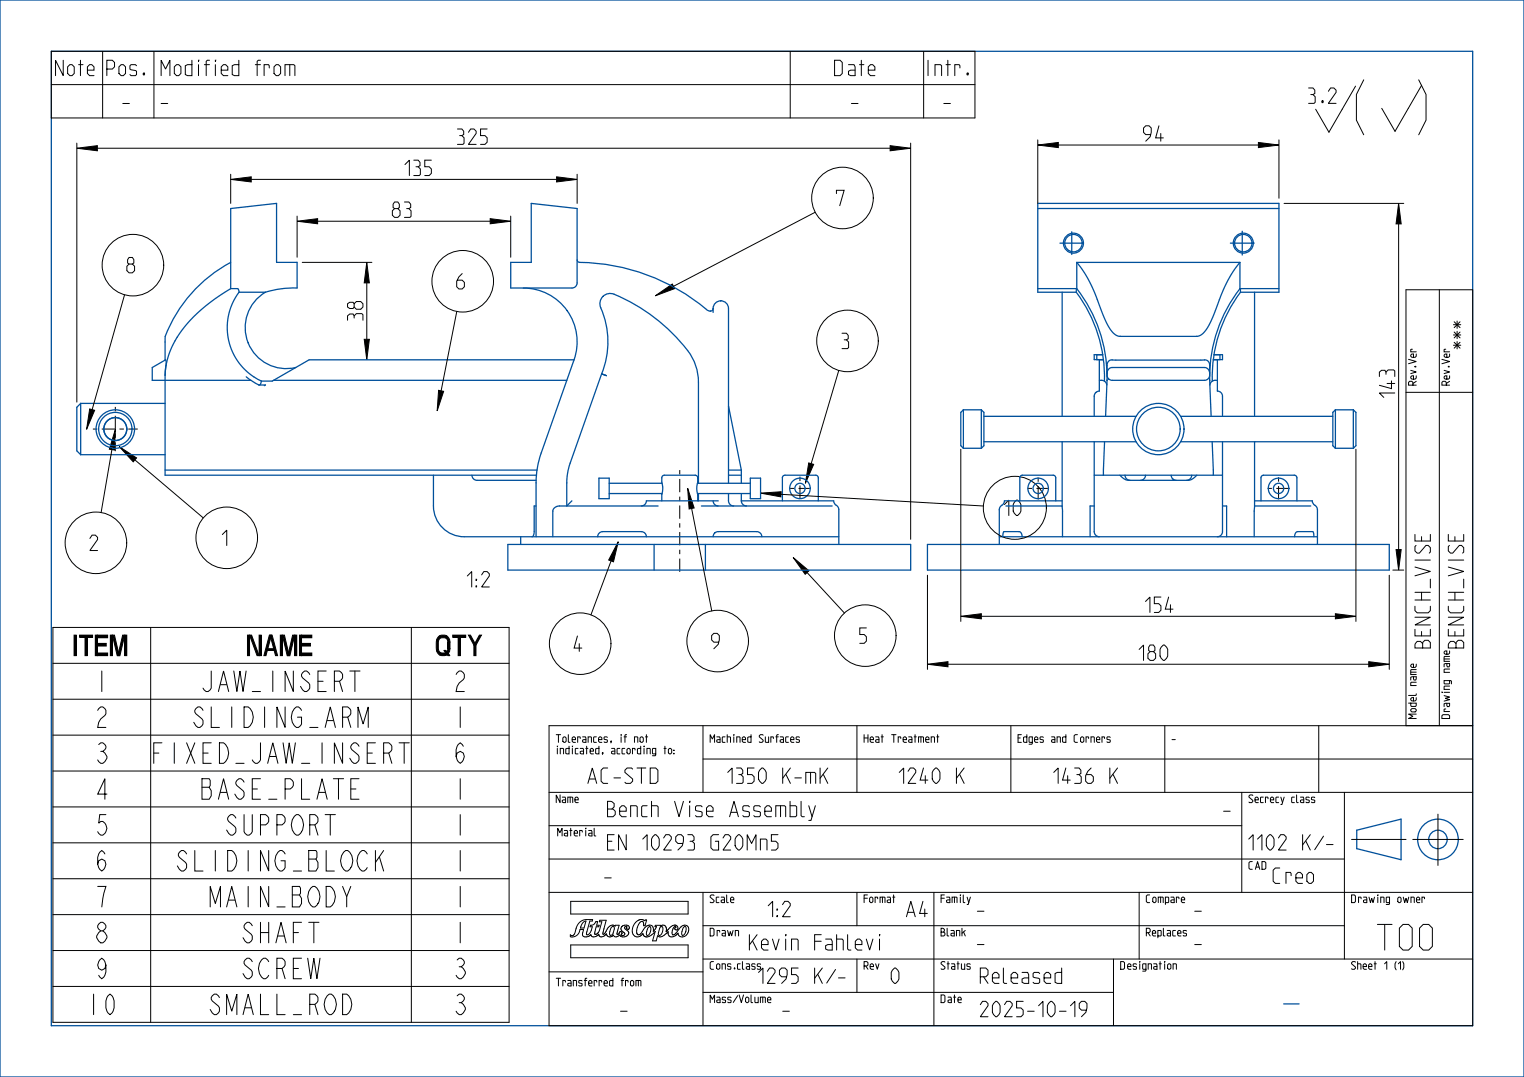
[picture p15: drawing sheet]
<svg xmlns="http://www.w3.org/2000/svg" width="297mm" height="210mm" viewBox="0 0 297 210" stroke-linecap="round" stroke-linejoin="round" font-family="sans-serif">
<defs><g id="words">
<text font-size="13" x="264.3" y="25.6">( )</text>
<text font-size="9.1" fill="#00509b" x="249.3" y="198.3">-</text>
<text font-size="6.5" x="268.6" y="185.3">TOO</text>
<g font-size="5.2">
<text x="13.6" y="127.8">ITEM</text>
<text x="48.5" y="127.8">NAME</text>
<text x="85" y="127.8">QTY</text>
<text x="18.3" y="134.8">1</text>
<text x="39.2" y="134.8">JAW_INSERT</text>
<text x="88.1" y="134.8">2</text>
<text x="18.3" y="141.8">2</text>
<text x="37.6" y="141.8">SLIDING_ARM</text>
<text x="88.1" y="141.8">1</text>
<text x="18.3" y="148.8">3</text>
<text x="29.8" y="148.8">FIXED_JAW_INSERT</text>
<text x="88.1" y="148.8">6</text>
<text x="18.3" y="155.8">4</text>
<text x="39.2" y="155.8">BASE_PLATE</text>
<text x="88.1" y="155.8">1</text>
<text x="18.3" y="162.8">5</text>
<text x="43.8" y="162.8">SUPPORT</text>
<text x="88.1" y="162.8">1</text>
<text x="18.3" y="169.8">6</text>
<text x="34.5" y="169.8">SLIDING_BLOCK</text>
<text x="88.1" y="169.8">1</text>
<text x="18.3" y="176.8">7</text>
<text x="40.7" y="176.8">MAIN_BODY</text>
<text x="88.1" y="176.8">1</text>
<text x="18.3" y="183.8">8</text>
<text x="47" y="183.8">SHAFT</text>
<text x="88.1" y="183.8">1</text>
<text x="18.3" y="190.8">9</text>
<text x="47" y="190.8">SCREW</text>
<text x="88.1" y="190.8">3</text>
<text x="16.7" y="197.8">10</text>
<text x="40.7" y="197.8">SMALL_ROD</text>
<text x="88.1" y="197.8">3</text>
</g>
<g font-size="3.9">
<text x="10.3" y="14.8">Note</text>
<text x="20.3" y="14.8">Pos.</text>
<text x="31.4" y="14.8">Modified from</text>
<text x="162.3" y="14.8">Date</text>
<text x="179.1" y="14.8">Intr.</text>
<text x="23.8" y="21.3">-</text>
<text x="31.4" y="21.3">-</text>
<text x="165.8" y="21.3">-</text>
<text x="183.8" y="21.3">-</text>
<text x="255" y="20.2">3.2</text>
<text x="89.2" y="28.2">325</text>
<text x="222.9" y="27.5">94</text>
<text x="78.9" y="34.2">135</text>
<text x="163" y="40.1">7</text>
<text x="76.5" y="42.4">83</text>
<text x="24.7" y="53.2">8</text>
<text x="89" y="56.3">6</text>
<text x="70.7" y="62.4" transform="rotate(-90 70.7 62.4)">38</text>
<text x="164.1" y="68">3</text>
<text x="285.3" y="68" transform="rotate(-90 285.3 68)">***</text>
<text x="271.8" y="77.5" transform="rotate(-90 271.8 77.5)">143</text>
<text x="17.5" y="107.3">2</text>
<text x="43.3" y="106.4">1</text>
<text x="89.2" y="114.5">1:2</text>
<text x="223.2" y="119.4">154</text>
<text x="167.5" y="125.4">5</text>
<text x="111.9" y="127">4</text>
<text x="138.7" y="126.5">9</text>
<text x="222" y="128.8">180</text>
<text x="278.7" y="126.4" transform="rotate(-90 278.7 126.4)">BENCH_VISE</text>
<text x="285.3" y="126.4" transform="rotate(-90 285.3 126.4)">BENCH_VISE</text>
<text x="115" y="152.8">AC-STD</text>
<text x="141.5" y="152.8">1350 K-mK</text>
<text x="175" y="152.8">1240 K</text>
<text x="205" y="152.8">1436 K</text>
<text x="117.8" y="159.3">Bench Vise Assembly</text>
<text x="238.3" y="159.3">-</text>
<text x="117.8" y="165.8">EN 10293 G20Mn5</text>
<text x="242.6" y="165.8">1102 K/-</text>
<text x="117.8" y="172.3">-</text>
<text x="248.1" y="172.3">Creo</text>
<text x="148.5" y="178.8">1:2</text>
<text x="176.6" y="178.8">A4</text>
<text x="190.5" y="178.8">-</text>
<text x="232.8" y="178.8">-</text>
<text x="145.4" y="185.3">Kevin Fahlevi</text>
<text x="190.5" y="185.3">-</text>
<text x="232.8" y="185.3">-</text>
<text x="147.8" y="191.8">1295 K/-</text>
<text x="173.1" y="191.8">0</text>
<text x="190.4" y="191.8">Released</text>
<text x="120.8" y="198.3">-</text>
<text x="152.5" y="198.3">-</text>
<text x="190.4" y="198.3">2025-10-19</text>
</g>
<text font-size="3.9" fill="#00509b" x="195.7" y="100.5">10</text>
<g font-size="2">
<text x="276" y="75.1" transform="rotate(-90 276 75.1)">Rev.Ver</text>
<text x="282.5" y="75.1" transform="rotate(-90 282.5 75.1)">Rev.Ver</text>
<text x="276" y="140.1" transform="rotate(-90 276 140.1)">Model name</text>
<text x="282.5" y="140.1" transform="rotate(-90 282.5 140.1)">Drawing name</text>
<text x="108.4" y="144.8">Tolerances, if not</text>
<text x="108.4" y="147">indicated, according to:</text>
<text x="138.4" y="144.8">Machined Surfaces</text>
<text x="168.4" y="144.8">Heat Treatment</text>
<text x="198.4" y="144.8">Edges and Corners</text>
<text x="228.4" y="144.8">-</text>
<text x="108.4" y="156.5">Name</text>
<text x="243.4" y="156.5">Secrecy class</text>
<text x="108.4" y="163">Material</text>
<text x="243.4" y="169.5">CAD</text>
<text x="138.4" y="176">Scale</text>
<text x="168.4" y="176">Format</text>
<text x="183.4" y="176">Family</text>
<text x="223.4" y="176">Compare</text>
<text x="263.4" y="176">Drawing owner</text>
<text x="138.4" y="182.5">Drawn</text>
<text x="183.4" y="182.5">Blank</text>
<text x="223.4" y="182.5">Replaces</text>
<text x="138.4" y="189">Cons.class</text>
<text x="168.4" y="189">Rev</text>
<text x="183.4" y="189">Status</text>
<text x="218.4" y="189">Designation</text>
<text x="263.4" y="189">Sheet 1 (1)</text>
<text x="108.4" y="192.3">Transferred from</text>
<text x="138.4" y="195.5">Mass/Volume</text>
<text x="183.4" y="195.5">Date</text>
</g>
</g></defs>
<g fill="#000">
<path d="M15 28.9l4-.5v1zM45 35l4-.5v1zM108.5 34.5l4 .5-4 .5zM173.5 28.4l4 .5-4 .5zM202.2 28.3l4-.5v1zM245.2 27.8l4 .5-4 .5zM272.6 39.7l.5 4h-1zM57.9 43.1l4-.5v1zM71.5 51.2l.5 4h-1zM95.5 42.6l4 .5-4 .5zM127.7 57.7l3.3-2.3 .5 .9zM71 66.2h1l-.5 4z"/>
<path d="M17.5 79.7l.9 .3-1.5 3.7zM22.5 83.7l-.2 4.1-1-.2zM23.2 87.1l3.4 2.2-.6 .8zM85.5 76.1l1 .2-1.3 3.8zM134 95.2l1.3 3.8-1 .2zM148.2 96.2l4-.3v1zM157.6 90.3l1 .2-1.6 3.7zM120.5 105.6l-.9 3.9-1-.3zM154.6 108.7l3.1 2.6-.8 .7zM272.1 107.2h1l-.5 4zM180.7 129.5l4-.5v1zM187.2 120.2l4-.5v1z"/>
<path d="M260.2 119.7l4 .5-4 .5zM266.7 129l4 .5-4 .5z"/>
</g>
<g fill="none" stroke="#000" stroke-width=".19">
<path d="M10 10h180v13h-180zM10 16.5h180M20 10v13M30 10v13M154 10v13M180 10v13M264.2 16.8l-5.2 9-2.6-4.5M15 28.9l4-.5v1zM15 27.9v50.5M19 28.9h154.5M45 35l4-.5v1zM45 34v5.7"/>
<path d="M49 35h59.5M108.5 34.5l4 .5-4 .5zM112.5 34v5.7M173.5 28.4l4 .5-4 .5zM177.5 27.9v77.3M202.2 28.3l4-.5v1zM202.2 27.3v12.4M206.2 28.3h39M245.2 27.8l4 .5-4 .5zM249.2 27.3v11.4M250.2 39.7h23.4M272.6 39.7l.5 4h-1z"/>
<path d="M24.3 57.5l-6.3 22.4M57.9 43.1l4-.5v1zM57.9 42.1v8.1M58.9 51.2h13.6M61.9 43.1h33.6M71.5 51.2l.5 4h-1zM71.5 55.2v11M95.5 42.6l4 .5-4 .5zM99.5 42.1v8.1M127.7 57.7l3.3-2.3 .5 .9zM158.9 41.4l-27.7 14.4M272.6 43.7v63.5"/>
<path d="M280.5 56.5v85M17.5 79.7l.9 .3-1.5 3.7zM71 66.2h1l-.5 4zM85.5 76.1l1 .2-1.3 3.8zM89 60.7l-3 15.5M163.5 72.2l-5.4 18.2M274 76.5h13M21.8 87.7l-2.1 12.2M22.5 83.7l-.2 4.1-1-.2zM23.2 87.1l3.4 2.2-.6 .8zM26.3 89.7l13.3 11.3M134 95.2l1.3 3.8-1 .2z"/>
<path d="M134.8 99.1l3.9 20M148.2 96.2l4-.3v1zM152.2 96.4l39.4 2.3M157.6 90.3l1 .2-1.6 3.7zM187.2 87.6v33.6M264.2 87.6v33.6M119.1 109.4l-3.9 10.5M120.5 105.6l-.9 3.9-1-.3zM154.6 108.7l3.1 2.6-.8 .7zM157.3 111.6l7.3 7.9M180.7 112.2v18.3M260.2 119.7l4 .5-4 .5z"/>
<path d="M270.7 112.2v18.3M271.4 111.2h2.2M272.1 107.2h1l-.5 4zM10.3 122.3h88.9v77h-88.9zM10.3 129.3h88.9M10.3 136.3h88.9M29.4 122.3v77M80.2 122.3v77M180.7 129.5l4-.5v1zM184.7 129.5h82M187.2 120.2l4-.5v1zM191.2 120.2h69"/>
<path d="M266.7 129l4 .5-4 .5zM10.3 143.3h88.9M10.3 150.3h88.9M10.3 157.3h88.9M107 154.5h180M137 148h150M137 141.5v13M167 141.5v13M197 141.5v13M227 141.5v13M242 154.5v19.5M257 141.5v13"/>
<path d="M262 154.5v32.5M274 141.5v-85h13v143.5h-180v-58.5h180M280.2 158.8v10M10.3 164.3h88.9M10.3 171.3h88.9M10.3 178.3h88.9M107 161h135M107 167.5h155M107 174h180M111.2 175.8h22.9v2.4h-22.9zM113.7 179.9l.5-.3-.4 1.4h-.7zM116.1 179.7l-.4 .6-.6 .1-.1 .3h.4l-.2 .7-.3 .6-.4 .3a.35 .35 0 0 1-.1-.6l.6-2.1h.4l.1-.3h-1.4l-.7 .2-.7 .6-.4 .9a2.12 2.12 0 0 1-.8 1.4l-.4-.1v.3l.7 .1 .6-.3 .4-.5 .2-.7h.7l-.1 .7a.73 .73 0 0 0 .3 .8 .73 .73 0 0 0 .9-.2l.4-.2a.94 .94 0 0 0 1.5-.1 .58 .58 0 0 0 .4 .5 .58 .58 0 0 0 .7-.2l.4-.4a.76 .76 0 0 0 .6 .6 .76 .76 0 0 0 .7-.4 .69 .69 0 0 0 1.2 0 1 1 0 0 0 1.1 .3 1 1 0 0 0 .7-.8l-.2-.3a.6 .6 0 0 1-.5-.8h.3v.1a.28 .28 0 0 0 .3 .4 .28 .28 0 0 0 .2-.4 .83 .83 0 0 0-1-.4 .83 .83 0 0 0-.5 1l.4 .4a.36 .36 0 0 1 .2 .5 .36 .36 0 0 1-.6 0"/>
<path d="M116.1 179.7h.4l-.2 .7h.5l-.1 .3h-.5l-.3 1a.32 .32 0 0 0 .1 .5 .32 .32 0 0 0 .5-.2l.3-.6 .5-1.7h-.5l.1-.3h1.2l-.4 1.8a.85 .85 0 0 0-.1 1l.5-.6a1.45 1.45 0 0 1 1.4-1.2l.4 .2v-.2h.8l-.5 1.6 .1 .2 .3-.1a.32 .32 0 0 1 .2-.4 .32 .32 0 0 1 .4 .1 .32 .32 0 0 1-.1 .5M116.1 179.7h.1M124 179.7a1.2 1.2 0 0 1 1.6-.2l.4-.1-.3 1.1h-.3v-.1a.5 .5 0 0 0-.3-.7 .5 .5 0 0 0-.6 .5 1.78 1.78 0 0 0-.3 2h.4l.3-.2a2.5 2.5 0 0 1 1.6-1.6 .82 .82 0 0 1 .8 1.2l.6-.9h-.3l.1-.3h1v.2a.8 .8 0 0 1 1 .1 .8 .8 0 0 1 .1 1l.3-.3a1.45 1.45 0 0 1 1.9-.8 .37 .37 0 0 1 .1 .5 .37 .37 0 0 1-.6 0l.2-.3a.19 .19 0 0 0-.2-.2 .19 .19 0 0 0-.2 .2l-.3 1.1a.34 .34 0 0 0 .2 .4 .34 .34 0 0 0 .4-.2 3.9 3.9 0 0 1 1.8-1.7 1.05 1.05 0 0 1 .9 .8 1.05 1.05 0 0 1-.5 1.1 .92 .92 0 0 1-.9 .4 .92 .92 0 0 1-.8-.8l-.1 .2a1.32 1.32 0 0 1-1.6 .4l-.2-.4v-.4l-.9 .7a.85 .85 0 0 1-1.1 .1l-.3 1h-.7l.5-1.9-.1 .1a1.75 1.75 0 0 1-1.9 .9l-.4-.5-.1 .1a1.11 1.11 0 0 1-1.5 .3 1.11 1.11 0 0 1-.4-1.4l.3-.8zM137 174v26M167 174v6.5M182 174v26M222 174v13M263.4 163.7h10.6M275.3 163.7h9.8M10.3 185.3h88.9M10.3 192.3h88.9M107 189.5h30"/>
<path d="M111.2 184.3h22.9v2.5h-22.9zM119.2 180.8l.4-.1 .1 .4-.3 1-.5 .3-.1-.6zM121.1 182.3h.1M125.7 182.6h.1M126.4 180.8l.4-.1v.7l-.3 .8-.4 .2-.1-.5zM126.6 180.7h.1M128.7 180.8l.4-.1 .1 .6-.3 .8-.4 .3-.2-.4zM133.3 180.8l.3-.1 .1 .7-.3 .7-.4 .3-.1-.6zM133.5 180.7h.1M137 180.5h125M137 187h150M137 193.5h80"/>
<path d="M167 187v6.5M217 187v13"/>
<circle cx="164.2" cy="38.6" r="6"/>
<circle cx="25.9" cy="51.7" r="6"/>
<circle cx="90.2" cy="54.8" r="6"/>
<circle cx="165.2" cy="66.5" r="6"/>
<circle cx="197.8" cy="99" r="6.1"/>
<circle cx="18.7" cy="105.8" r="6"/>
<circle cx="44.2" cy="104.9" r="6"/>
<circle cx="113.1" cy="125.5" r="6"/>
<circle cx="139.9" cy="125" r="6"/>
<circle cx="168.6" cy="123.9" r="6"/>
</g>
<g fill="none" stroke="#00509b" stroke-width=".25">
<path d="M0 0h297v210h-297zM10 10h277v190h-277zM103.5 39.7l9 1v14.5a1 1 0 0 1-1 1h-12v-5h4zM45 51.2a27 27 0 0 0-12.8 14.7v4.3M45 56.3v-15.6l8.9-1v11.5h4v5a18.6 18.6 0 0 0-6.2 .8M45 56.3h1.3l.3 .7M45 56.3a27.9 27.9 0 0 0-11.3 10.9l-1.1 3-.4 3M46.6 57h5.1M46.6 57a11.5 11.5 0 0 0 4.4 17.3M51.7 57a8 8 0 0 0-3.3 9.9 8 8 0 0 0 9.2 4.8M102 56.2a10.5 10.5 0 0 1 9.9 13.9M112.5 50.7l.2 .4a40.5 40.5 0 0 1 25.4 9.5l.3 .1a.51 .51 0 0 0 .6-.5"/>
<path d="M202.2 56.3h7.6M202.2 40.7h47M206.6 47.4h4.4M207 57v24.2M208.9 45.2v4.4M209.7 57a27.5 27.5 0 0 1 5.5 17.3M209.7 57h-7.5v-17.3h47v17.3h-7.5M209.7 56.3v.7M209.8 56.3a28.1 28.1 0 0 1 5.9 17.9M209.8 51.2a27.9 27.9 0 0 1 4.9 9.6l.7 1.7a4.7 4.7 0 0 0 2.6 3.1h15.2a3.1 3.1 0 0 0 2.3-2l1.8-4.2a24.7 24.7 0 0 1 4.3-8.2M209.8 51.2h31.8M209.8 51.2v5.1"/>
<path d="M239.8 47.4h4.6M241.6 56.3h7.6M241.6 51.2v5.1M241.7 56.3a28.1 28.1 0 0 0-6 17.9M241.7 56.3v.7M241.7 57a27.5 27.5 0 0 0-5.4 17.3M242.1 45.1v4.6M244.5 57v24.2M15.7 78.7l-.7 .7v8.5l.7 .8M15.7 78.7v10M15.7 78.7h16.5M32.2 73.2v19.5h72.3"/>
<path d="M32.2 73.2l.2-2.4-.2-.6-2.5 1.5v2.5h19.2M48 73.5l2.5 1.6M50.5 75.1h1.2l-.2 .1M51 74.3l-.3 .6-.2 .2M53.3 74.2h57.2M111.9 70.1l-6.4 18.2a17.5 17.5 0 0 0-1 5.9v10.5M111.9 70.2h-51.7l-7.2 4.1h-2M117.2 72.9a16.9 16.9 0 0 0-.3-13.3 2 2 0 0 1 2.8-2.2 34.3 34.3 0 0 1 15.2 12.3l.9 2.3 .3 1.7v20.5M117.2 72.9l-6.5 18.7-.2 1.9v5.2l1-1M117.2 72.9l1 .4M139 60.2a1.5 1.5 0 0 1 1.5-1.5 1.5 1.5 0 0 1 1.5 1.5v34M139 60.2v.7"/>
<path d="M142 79.2l2.5 12.5M187.7 79.9l-.5 .5v6.5l.5 .5M187.7 79.9v7.5M187.7 79.9h3.5M191.2 79.9v7.5M191.2 79.9l.5 .5v6.5l-.5 .5M213.7 69.2v.9M214.2 70.1v6.2l-.7 .2-.2 .5-.1 4.2M214.2 74.2a1.15 1.15 0 0 1 1.5 .9M214.2 70.2h.8M214.9 69.2h-1.7v.9h1.8M215.7 74.1v.1"/>
<path d="M215.7 72.8l.3-.8 .7-.3h18.1l.7 .3 .2 .8M215.7 74.2l-.2 7M216.1 70.4l.5-.2h18.4l.4 .2 .3 .5v2.3a1 1 0 0 1-1 1l-18.2-.1-.5-.2-.3-.7 .1-2.1zM235.7 74.2l.3 7M235.7 74.1l.1 .1M236.4 70.2h.8M236.6 69.2h1.6v.9h-1.7M237.2 70.1v6.2a1 1 0 0 1 1 1v3.9M237.2 74.2a1.15 1.15 0 0 0-1.4 .9M237.7 69.2v.9M260.2 79.9h3.5M260.2 79.9l-.5 .5v6.5l.5 .5"/>
<path d="M260.2 79.9v7.5M263.7 79.9l.5 .5v6.5l-.5 .5M263.7 79.9v7.5M15.7 88.7h16.5M32.2 91.7h72.5M84.5 92.7v6a6 6 0 0 0 6 6h73M92 92.7a1 1 0 0 0 1 1h11.5M104.5 98.7h-.4v5.1l-.1 .6-.3 .3M116.7 93.2h2v4h-2zM118.7 96.2h10.3M118.7 94.2h10.3M128.3 98.7h-19.7l-.6 .4-.3 .5v5.1"/>
<path d="M135.9 96.2h10.3M135.9 94.2h10.3M136 96.4h.1M136 96.4l-.2-1.2 .2-2-.3-.5h-6.2l-.5 .2v.3l.2 2-.2 2.5M136 96.4v1.3M136.1 96.2v1.5M136.7 98.7h25.5M139 97.7a1 1 0 0 0 1 1M140 97.7h-14a1 1 0 0 1-1 1M142 96.2v1.5a1 1 0 0 0 1 1M142 92.7h2.5M142 91.7h2.5"/>
<path d="M144.5 97.7h18l.1 .5a1.68 1.68 0 0 1 .9 1.2v6.8M144.5 97.7a1 1 0 0 0 1 1M144.5 91.7v2.5M144.5 96.2v1.5M146.2 93.2h2v4h-2zM152.5 97.7v-4.5v-.3l.5-.2h6.2l.3 .5v4.5M187.7 87.4h3.5M191.7 86.1h29.7M191.7 81.2h29.7M195.2 98.5l-.3 .4-.1 .4-.1 6.9M195.7 97.7h11.3M196 98.7h11"/>
<path d="M198.7 97.7v-4.5l.1-.3 .4-.2h6.3l.2 .5v4.5M207 86.1l.1 18.6M213.2 86.1v17.6a1 1 0 0 0 1 1M213.2 98.7h-.8v6M213.2 92.7h25M215.3 86.1l-.3 6.6M218.2 92.7l1 .7 .8 .3h11.6l.8-.3 .8-.7M219.2 92.7a1 1 0 0 0 1 1M223.2 92.7a1 1 0 0 1-1 1M228.2 92.7l.3 .7 .7 .3M230.1 86.1h29.6M230.1 81.2h29.6"/>
<path d="M232.2 92.7a1 1 0 0 1-1 1M236.2 86.1l.3 6.6M238.2 86.1v17.6a1 1 0 0 1-1 1M238.2 98.7h.8v6M244.5 97.7h11.2l.2 .5a1.68 1.68 0 0 1 .8 1.2v6.8M244.5 86.1l-.1 18.6M244.5 98.7h10.9M245.7 97.7v-4.5l.1-.3 .4-.2h6.3l.2 .5v4.5M260.2 87.4h3.5M99 106.2h78.5v5h-78.5zM101.5 104.7v1.5M116.5 104.7a1 1 0 0 1 1-1h7.5a1 1 0 0 1 1 1"/>
<path d="M127.5 106.2v5M137.5 106.2v5M139 104.7l.3-.7 .7-.3h7.5a1 1 0 0 1 1 1M180.7 106.2h90v5h-90zM194.7 104.7h62M195.4 104.7l.3-1h3l.3 .3 .2 .7M252.3 104.7l.2-.7 .4-.3h2.9l.3 1M264.4 161.9l8.6-2.2v7.9l-8.6-2.1z"/>
<circle cx="209.2" cy="47.4" r="1.95"/>
<circle cx="209.2" cy="47.4" r="1.7"/>
<circle cx="242.3" cy="47.4" r="1.95"/>
<circle cx="242.3" cy="47.4" r="1.7"/>
<circle cx="22.5" cy="83.7" r="3.8"/>
<circle cx="22.5" cy="83.7" r="3.3"/>
<circle cx="22.5" cy="83.7" r="2.25"/>
<circle cx="22.5" cy="83.7" r="2.23"/>
<circle cx="155.9" cy="95.2" r="2"/>
<circle cx="155.9" cy="95.2" r="1"/>
<circle cx="202.3" cy="95.2" r="2"/>
<circle cx="202.3" cy="95.2" r="1"/>
<circle cx="225.7" cy="83.7" r="5"/>
<circle cx="225.7" cy="83.7" r="4.3"/>
<circle cx="249.2" cy="95.2" r="2"/>
<circle cx="249.2" cy="95.2" r="1"/>
<circle cx="280.2" cy="163.7" r="4"/>
<circle cx="280.2" cy="163.7" r="1.8"/>
</g>
<path d="M22.5 79.3v8.7M18.1 83.7h8.7M132.5 91.7v20.2M153.9 95.2h4M155.9 92.9v4.5M200.3 95.2h4.1M202.3 93.1v4.3M247 95.2h4.3M249.2 93.1v4.3" fill="none" stroke="#000" stroke-width=".19" stroke-dasharray=".9 .9 2.6 .9" stroke-linecap="butt"/>
<use href="#words"/>
</svg>
